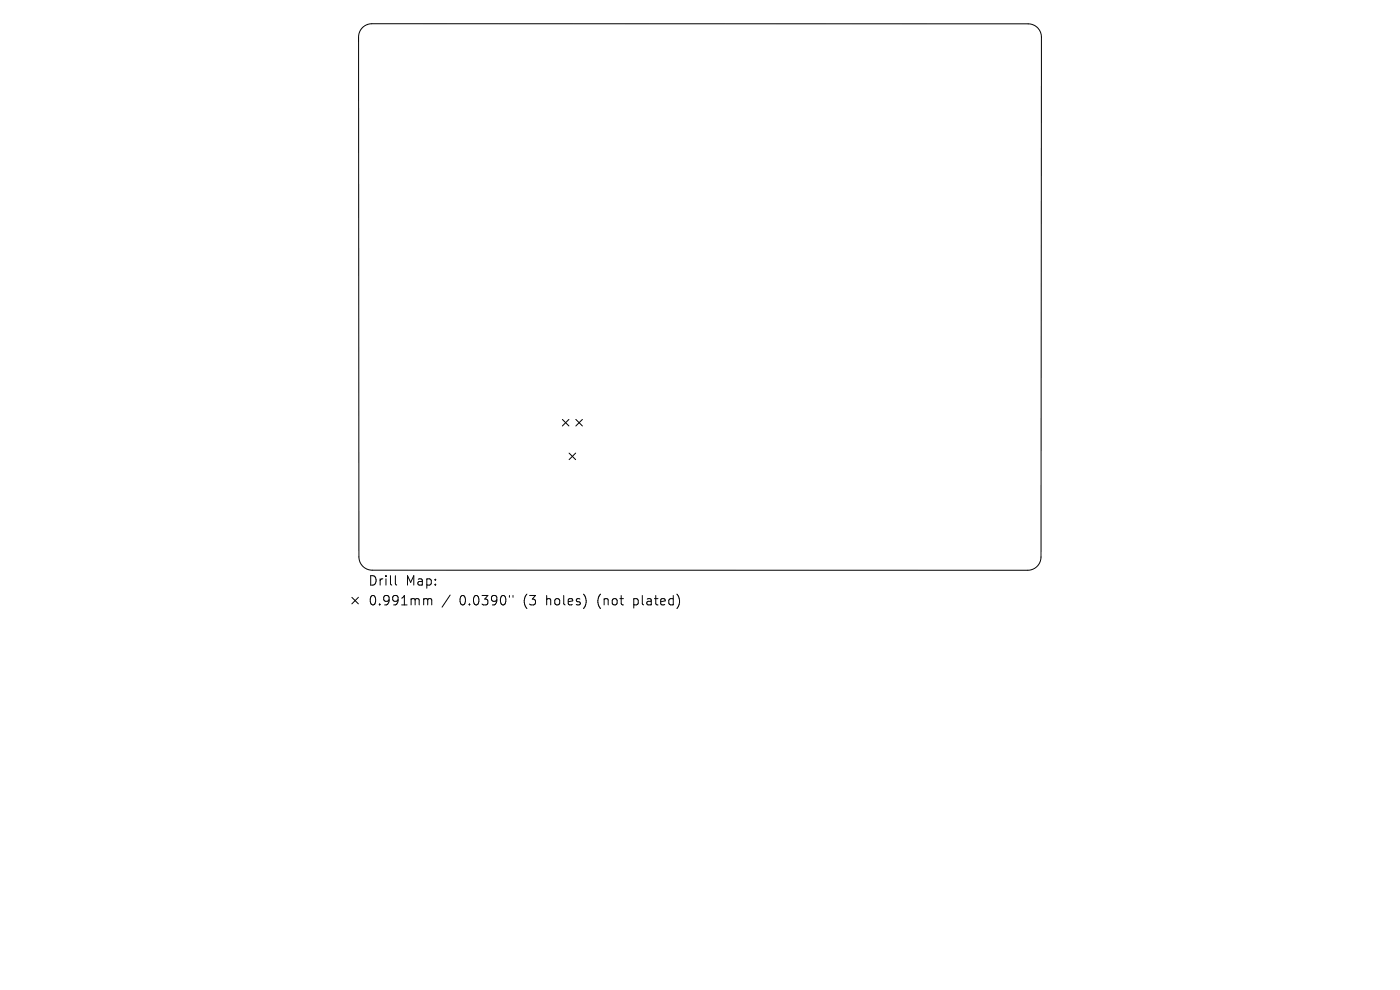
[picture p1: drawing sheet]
<svg xmlns="http://www.w3.org/2000/svg" width="297mm" height="210mm" viewBox="0 0 297 210" stroke-linecap="round" stroke-linejoin="round" font-family="sans-serif">
<defs><g id="words">
<g font-size="2.8">
<text x="78" y="124.5">Drill</text>
<text x="86" y="124.5">Map:</text>
<text x="78" y="128.7">0.991mm</text>
<text x="97.5" y="128.7">0.0390&quot;</text>
<text x="111.2" y="128.7">(3</text>
<text x="116.2" y="128.7">holes)</text>
<text x="127.2" y="128.7">(not</text>
<text x="135" y="128.7">plated)</text>
</g>
</g></defs>
<g fill="none" stroke="#000" stroke-width=".21">
<path d="M77 5.7l.7-.4 1.2-.3 139.2 .1a2.81 2.81 0 0 1 2.8 2.8l-.1 110.3a2.81 2.81 0 0 1-2.8 2.8h-139a2.81 2.81 0 0 1-2.9-2.9v-110.3l.2-1.1zM119.3 89l1.4 1.4M120.7 89l-1.4 1.4M120.7 96.1l1.4 1.4M122.1 96.1l-1.4 1.4M122.2 89l1.4 1.4M123.6 89l-1.4 1.4M74.6 126.7l1.4 1.4M76 126.7l-1.4 1.4M83.9 122.1v1.7l.3 .3M90.2 127l.4 .1 .1 .2M90.7 127.3l.3-.3 .5 .1 .1 1.2"/>
<path d="M90.7 127.3v1M95.5 126.2l-1.7 2.6M108.1 126.3v.4M108.8 126.3v.4"/>
</g>
<use href="#words"/>
</svg>
